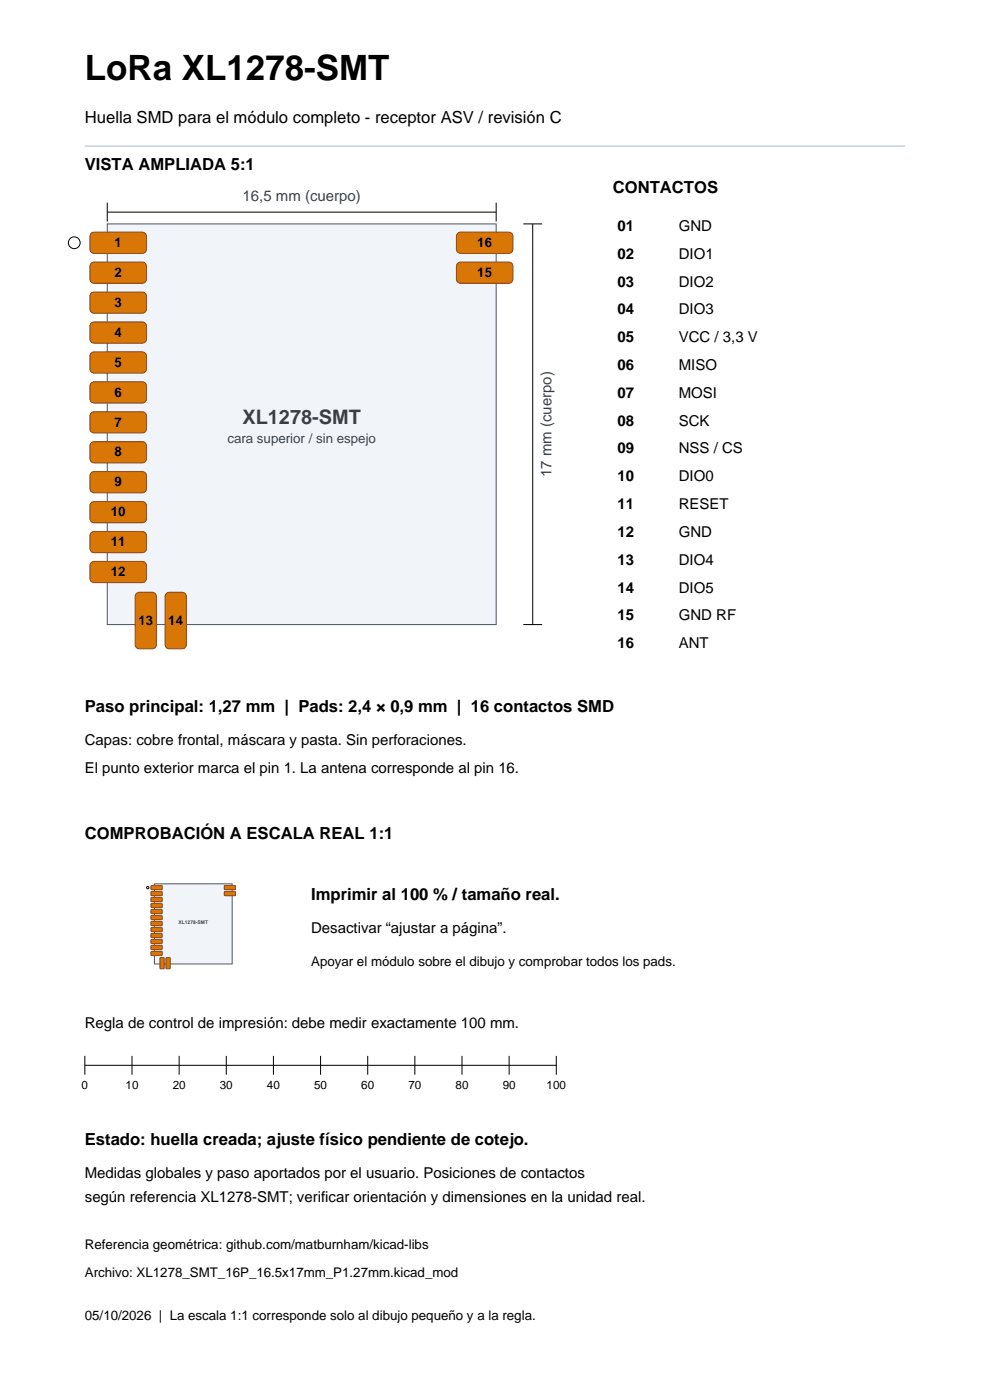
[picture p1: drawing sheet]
<svg xmlns="http://www.w3.org/2000/svg" width="210mm" height="297mm" viewBox="0 0 210 297" stroke-linecap="round" stroke-linejoin="round" font-family="sans-serif">
<defs><g id="words">
<text font-size="7.4" x="18" y="17">LoRa XL1278-SMT</text>
<text font-size="4.2" fill="#334155" x="51.4" y="90">XL1278-SMT</text>
<g font-size="3.5">
<text x="18" y="26">Huella SMD para el módulo completo - receptor ASV / revisión C</text>
<text x="18" y="36">VISTA AMPLIADA 5:1</text>
<text x="130" y="41">CONTACTOS</text>
<text x="18" y="151">Paso principal: 1,27 mm | Pads: 2,4 × 0,9 mm | 16 contactos SMD</text>
<text x="18" y="178">COMPROBACIÓN A ESCALA REAL 1:1</text>
<text x="66" y="191">Imprimir al 100 % / tamaño real.</text>
<text x="18" y="243">Estado: huella creada; ajuste físico pendiente de cotejo.</text>
</g>
<g font-size="3.2" fill="#334155">
<text x="51.5" y="42.7">16,5 mm (cuerpo)</text>
<text x="117" y="101.2" transform="rotate(-90 117 101.2)">17 mm (cuerpo)</text>
</g>
<g font-size="3.2">
<text x="131" y="49">01</text>
<text x="144" y="49">GND</text>
<text x="131" y="54.9">02</text>
<text x="144" y="54.9">DIO1</text>
<text x="131" y="60.8">03</text>
<text x="144" y="60.8">DIO2</text>
<text x="131" y="66.7">04</text>
<text x="144" y="66.7">DIO3</text>
<text x="131" y="72.6">05</text>
<text x="144" y="72.6">VCC / 3,3 V</text>
<text x="131" y="78.5">06</text>
<text x="144" y="78.5">MISO</text>
<text x="131" y="84.4">07</text>
<text x="144" y="84.4">MOSI</text>
<text x="131" y="90.3">08</text>
<text x="144" y="90.3">SCK</text>
<text x="131" y="96.2">09</text>
<text x="144" y="96.2">NSS / CS</text>
<text x="131" y="102.1">10</text>
<text x="144" y="102.1">DIO0</text>
<text x="131" y="108">11</text>
<text x="131" y="113.9">12</text>
<text x="144" y="108">RESET</text>
<text x="144" y="113.9">GND</text>
<text x="131" y="119.8">13</text>
<text x="144" y="119.8">DIO4</text>
<text x="131" y="125.7">14</text>
<text x="144" y="125.7">DIO5</text>
<text x="131" y="131.6">15</text>
<text x="144" y="131.6">GND RF</text>
<text x="131" y="137.5">16</text>
<text x="144" y="137.5">ANT</text>
<text x="18" y="158">Capas: cobre frontal, máscara y pasta. Sin perforaciones.</text>
<text x="18" y="164">El punto exterior marca el pin 1. La antena corresponde al pin 16.</text>
<text x="66" y="198">Desactivar “ajustar a página”.</text>
<text x="18" y="218">Regla de control de impresión: debe medir exactamente 100 mm.</text>
<text x="18" y="250">Medidas globales y paso aportados por el usuario. Posiciones de contactos</text>
<text x="18" y="255">según referencia XL1278-SMT; verificar orientación y dimensiones en la unidad real.</text>
</g>
<g font-size="2.8">
<text x="24.3" y="52.4">1</text>
<text x="101.2" y="52.4">16</text>
<text x="24.3" y="58.7">2</text>
<text x="101.2" y="58.7">15</text>
<text x="24.3" y="65.1">3</text>
<text x="24.3" y="71.4">4</text>
<text x="24.3" y="77.8">5</text>
<text x="24.3" y="84.1">6</text>
<text x="24.3" y="90.5">7</text>
<text x="24.3" y="96.8">8</text>
<text x="24.3" y="103.2">9</text>
<text x="23.5" y="109.5">10</text>
<text x="23.5" y="115.9">11</text>
<text x="23.5" y="122.2">12</text>
<text x="29.4" y="132.5">13</text>
<text x="35.7" y="132.5">14</text>
<text x="66" y="205">Apoyar el módulo sobre el dibujo y comprobar todos los pads.</text>
<text x="18" y="265">Referencia geométrica: github.com/matburnham/kicad-libs</text>
<text x="18" y="271">Archivo: XL1278_SMT_16P_16.5x17mm_P1.27mm.kicad_mod</text>
<text x="18" y="280">05/10/2026 | La escala 1:1 corresponde solo al dibujo pequeño y a la regla.</text>
</g>
<text font-size="2.8" fill="#334155" x="48.2" y="94">cara superior / sin espejo</text>
<g font-size="2.5">
<text x="17.3" y="231">0</text>
<text x="26.6" y="231">10</text>
<text x="36.6" y="231">20</text>
<text x="46.6" y="231">30</text>
<text x="56.6" y="231">40</text>
<text x="66.6" y="231">50</text>
<text x="76.6" y="231">60</text>
<text x="86.6" y="231">70</text>
<text x="96.6" y="231">80</text>
<text x="106.6" y="231">90</text>
<text x="115.9" y="231">100</text>
</g>
<text font-size="1.1" fill="#334155" x="37.9" y="196">XL1278-SMT</text>
</g></defs>
<path d="M18 31h174" fill="none" stroke="#cbd5e1" stroke-width=".35"/>
<path d="M22.8 47.5h82.5v85h-82.5z" fill-rule="evenodd" fill="#f1f5f9" stroke="#475569" stroke-width=".21"/>
<g fill="#d97706" stroke="#92400e" stroke-width=".21">
<path d="M19.3 49.5l.7-.3h10.2a.9 .9 0 0 1 .9 .9v2.8a.9 .9 0 0 1-.9 .8h-10.2a.9 .9 0 0 1-.9-.8v-2.8z" fill-rule="evenodd"/>
<path d="M19.3 55.9l.7-.3h10.2a.9 .9 0 0 1 .9 .9v2.7a.9 .9 0 0 1-.9 .9h-10.2a.9 .9 0 0 1-.9-.9v-2.7z" fill-rule="evenodd"/>
<path d="M19.3 62.2l.7-.3h10.2a.9 .9 0 0 1 .9 .9v2.8a.9 .9 0 0 1-.9 .8h-10.2a.9 .9 0 0 1-.9-.8v-2.8z" fill-rule="evenodd"/>
<path d="M19.3 68.6l.7-.3h10.2a.9 .9 0 0 1 .9 .9v2.7a.9 .9 0 0 1-.9 .9h-10.2a.9 .9 0 0 1-.9-.9v-2.7z" fill-rule="evenodd"/>
<path d="M19.3 74.9l.7-.3h10.2a.9 .9 0 0 1 .9 .9v2.8a.9 .9 0 0 1-.9 .8h-10.2a.9 .9 0 0 1-.9-.8v-2.8z" fill-rule="evenodd"/>
<path d="M19.3 81.3l.7-.3h10.2a.9 .9 0 0 1 .9 .9v2.7a.9 .9 0 0 1-.9 .9h-10.2a.9 .9 0 0 1-.9-.9v-2.7z" fill-rule="evenodd"/>
<path d="M19.3 87.6l.7-.3h10.2a.9 .9 0 0 1 .9 .9v2.8a.9 .9 0 0 1-.9 .8h-10.2a.9 .9 0 0 1-.9-.8v-2.8z" fill-rule="evenodd"/>
<path d="M19.3 94l.7-.3h10.2a.9 .9 0 0 1 .9 .9v2.7a.9 .9 0 0 1-.9 .9h-10.2a.9 .9 0 0 1-.9-.9v-2.7z" fill-rule="evenodd"/>
<path d="M19.3 100.3l.7-.3h10.2a.9 .9 0 0 1 .9 .9v2.8a.9 .9 0 0 1-.9 .8h-10.2a.9 .9 0 0 1-.9-.8v-2.8z" fill-rule="evenodd"/>
<path d="M19.3 106.7l.7-.3h10.2a.9 .9 0 0 1 .9 .9v2.7a.9 .9 0 0 1-.9 .9h-10.2a.9 .9 0 0 1-.9-.9v-2.7z" fill-rule="evenodd"/>
<path d="M19.3 113l.7-.3h10.2a.9 .9 0 0 1 .9 .9v2.8a.9 .9 0 0 1-.9 .8h-10.2a.9 .9 0 0 1-.9-.8v-2.8z" fill-rule="evenodd"/>
<path d="M19.3 119.4l.7-.3h10.2a.9 .9 0 0 1 .9 .9v2.7a.9 .9 0 0 1-.9 .9h-10.2a.9 .9 0 0 1-.9-.9v-2.7z" fill-rule="evenodd"/>
<path d="M28.9 125.9l.7-.3h2.7a.9 .9 0 0 1 .9 .9v10.2a.9 .9 0 0 1-.9 .9h-2.7a.9 .9 0 0 1-.9-.9v-10.2z" fill-rule="evenodd"/>
<path d="M35.3 125.9l.6-.3h2.7a.9 .9 0 0 1 .9 .9v10.2a.9 .9 0 0 1-.9 .9h-2.7a.9 .9 0 0 1-.9-.9v-10.2z" fill-rule="evenodd"/>
<path d="M97.1 55.9l.6-.3h10.2a.9 .9 0 0 1 .9 .9v2.7a.9 .9 0 0 1-.9 .9h-10.2a.9 .9 0 0 1-.9-.9v-2.7z" fill-rule="evenodd"/>
<path d="M97.1 49.5l.6-.3h10.2a.9 .9 0 0 1 .9 .9v2.8a.9 .9 0 0 1-.9 .8h-10.2a.9 .9 0 0 1-.9-.8v-2.8z" fill-rule="evenodd"/>
</g>
<g fill="none" stroke="#000" stroke-width=".21">
<path d="M22.8 45h82.5M22.8 43v4M105.3 43v4M111 47.5h4M113 47.5v85M111 132.5h4"/>
<circle cx="15.7" cy="51.5" r="1.25"/>
</g>
<path d="M32.8 187.5h16.4v17h-16.4z" fill-rule="evenodd" fill="#f1f5f9" stroke="#475569" stroke-width=".21"/>
<g fill="#d97706" stroke="#92400e" stroke-width=".21">
<path d="M32.1 187.9l2.1-.1 .2 .2v.6l-.2 .1h-2l-.2-.1z" fill-rule="evenodd"/>
<path d="M32.1 189.2l2.1-.1 .2 .2v.5l-.2 .2h-2l-.2-.2z" fill-rule="evenodd"/>
<path d="M32.1 190.4h2.1l.2 .2v.5l-.2 .2h-2l-.2-.2z" fill-rule="evenodd"/>
<path d="M32.1 191.7h2.1l.2 .1v.6l-.2 .2h-2l-.2-.2z" fill-rule="evenodd"/>
<path d="M32.1 193l2.1-.1 .2 .2v.6l-.2 .1h-2l-.2-.1z" fill-rule="evenodd"/>
<path d="M32.1 194.3l2.1-.1 .2 .2v.5l-.2 .2h-2l-.2-.2z" fill-rule="evenodd"/>
<path d="M32.1 195.5h2.1l.2 .2v.5l-.2 .2h-2l-.2-.2z" fill-rule="evenodd"/>
<path d="M32.1 196.8l2.1-.1 .2 .2v.6l-.2 .1h-2l-.2-.1z" fill-rule="evenodd"/>
<path d="M32.1 198.1l2.1-.1 .2 .2v.5l-.2 .2h-2l-.2-.2z" fill-rule="evenodd"/>
<path d="M32.1 199.3h2.1l.2 .2v.5l-.2 .2h-2l-.2-.2z" fill-rule="evenodd"/>
<path d="M32.1 200.6l2.1-.1 .2 .2v.6l-.2 .1h-2l-.2-.1z" fill-rule="evenodd"/>
<path d="M32.1 201.9l2.1-.1 .2 .2v.5l-.2 .2h-2l-.2-.2z" fill-rule="evenodd"/>
<path d="M34 203.2l.7-.1 .1 .2v2l-.1 .2h-.6l-.2-.2z" fill-rule="evenodd"/>
<path d="M35.3 203.2l.6-.1 .2 .2v2l-.2 .2h-.5l-.2-.2z" fill-rule="evenodd"/>
<path d="M47.6 189.2l2.2-.1 .2 .2v.5l-.2 .2h-2.1l-.1-.2z" fill-rule="evenodd"/>
<path d="M47.6 187.9l2.2-.1 .2 .2v.6l-.2 .1h-2.1l-.1-.1z" fill-rule="evenodd"/>
</g>
<g fill="none" stroke="#000" stroke-width=".21">
<path d="M18 226h100M18 224v4M28 224v4M38 224v4M48 224v4M58 224v4M68 224v4M78 224v4M88 224v4M98 224v4M108 224v4M118 224v4"/>
<circle cx="31.4" cy="188.3" r=".25"/>
</g>
<use href="#words"/>
</svg>
